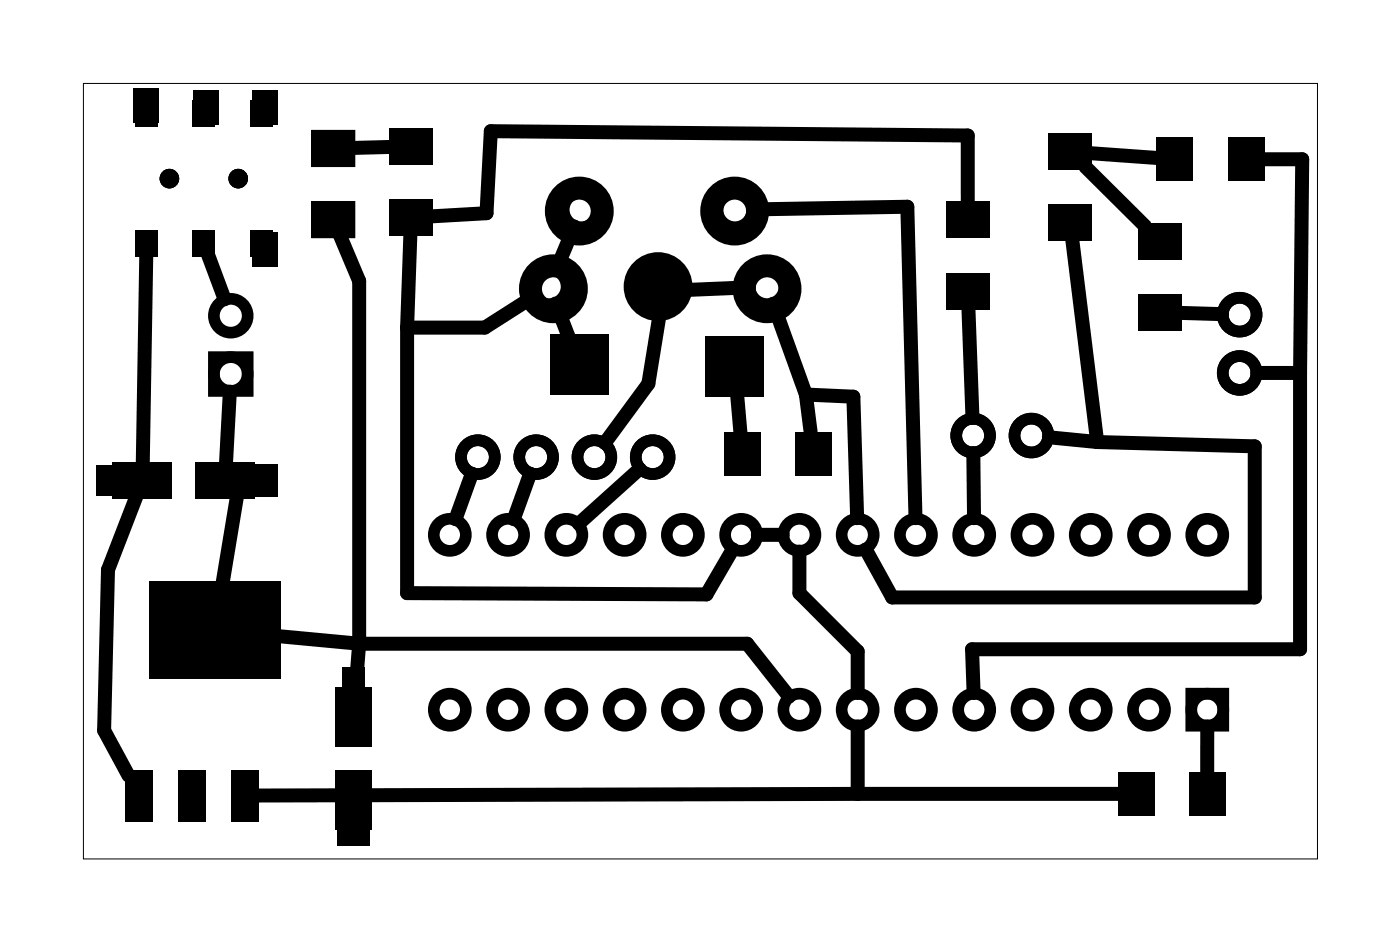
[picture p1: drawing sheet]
<svg xmlns="http://www.w3.org/2000/svg" width="61mm" height="41mm" viewBox="0 0 61 41" stroke-linecap="round" stroke-linejoin="round" font-family="sans-serif">
<path d="M3.6 3.6h53.8v33.8h-53.8z" fill="none" stroke="#000" stroke-width=".04"/>
<g fill="#000">
<path d="M5.8 3.8h1.1v1.6h-1.1zM5.9 4.4h1v1.1h-1zM5.9 10h1v1.2h-1zM8.4 4.4h1v1.1h-1zM8.4 10h1v1.2h-1zM8.5 3.9h1v1.5h-1zM10.9 4.4h1v1.1h-1zM10.9 10h1v1.2h-1zM11 3.9h1.1v1.5h-1.1zM11 10.1h1.1v1.5h-1.1zM13.6 5.7h1.9v1.6h-1.9zM13.6 8.8h1.9v1.6h-1.9z"/>
<path d="M17 8.7h1.9v1.6h-1.9zM17 5.6h1.9v1.6h-1.9zM24 14.6h2.5v2.6h-2.5zM31.6 18.8h1.6v1.9h-1.6zM30.8 14.7h2.5v2.6h-2.5zM34.7 18.8h1.6v1.9h-1.6zM41.2 8.8h1.9v1.6h-1.9zM41.2 11.9h1.9v1.6h-1.9zM45.7 8.9h1.9v1.6h-1.9zM45.7 5.8h1.9v1.6h-1.9zM49.6 12.8h1.9v1.6h-1.9zM49.6 9.7h1.9v1.6h-1.9z"/>
<path d="M50.4 6h1.6v1.9h-1.6zM53.5 6h1.6v1.9h-1.6zM4.2 20.3h2.9v1.3h-2.9zM4.9 20.1h2.6v1.6h-2.6zM5.5 33.6h1.2v2.2h-1.2zM6.6 27.4h3.6v2.2h-3.6zM7.8 33.6h1.2v2.2h-1.2zM8.5 20.1h2.6v1.6h-2.6zM8.8 20.2h3.3v1.5h-3.3zM10.1 33.6h1.2v2.2h-1.2zM6.5 25.3h5.7v4.3h-5.7zM14.6 33.5h1.6v2.6h-1.6z"/>
<path d="M14.6 29.9h1.6v2.6h-1.6zM14.9 29.1h1v2.7h-1zM14.7 33.5h1.4v3.3h-1.4zM48.7 33.6h1.6v1.9h-1.6zM51.8 33.6h1.6v1.9h-1.6z"/>
<path d="M13.6 5.7h1.9v1.6h-1.9zM13.6 5.7v1.6h1.9v-1.6z"/>
<path d="M13.6 8.8h1.9v1.6h-1.9zM13.6 8.8v1.6h1.9v-1.6z"/>
</g>
<g fill="none" stroke="#000" stroke-width="1" stroke-linecap="butt">
<circle cx="24.1" cy="12.6" r="1"/>
<circle cx="25.3" cy="9.2" r="1"/>
<circle cx="32" cy="9.2" r="1"/>
<circle cx="33.4" cy="12.6" r="1"/>
</g>
<g fill="none" stroke="#000" stroke-width=".51">
<path d="M9.3 15.6h1.5v1.4h-1.5zM51.9 30.2h1.4v1.4h-1.4z"/>
<circle cx="10.1" cy="13.8" r=".74"/>
<circle cx="10.1" cy="16.3" r=".74"/>
<circle cx="20.8" cy="19.9" r=".74"/>
<circle cx="23.4" cy="19.9" r=".74"/>
<circle cx="25.9" cy="19.9" r=".74"/>
<circle cx="28.5" cy="19.9" r=".74"/>
<circle cx="42.4" cy="19" r=".74"/>
<circle cx="45" cy="19" r=".74"/>
<circle cx="54" cy="16.3" r=".74"/>
<circle cx="54" cy="13.7" r=".74"/>
<circle cx="19.6" cy="30.9" r=".7"/>
<circle cx="19.6" cy="23.3" r=".7"/>
<circle cx="22.1" cy="30.9" r=".7"/>
<circle cx="22.1" cy="23.3" r=".7"/>
<circle cx="24.7" cy="30.9" r=".7"/>
<circle cx="24.7" cy="23.3" r=".7"/>
<circle cx="27.2" cy="30.9" r=".7"/>
<circle cx="27.2" cy="23.3" r=".7"/>
<circle cx="29.8" cy="30.9" r=".7"/>
<circle cx="29.8" cy="23.3" r=".7"/>
<circle cx="32.3" cy="30.9" r=".7"/>
<circle cx="32.3" cy="23.3" r=".7"/>
<circle cx="34.8" cy="30.9" r=".7"/>
<circle cx="34.8" cy="23.3" r=".7"/>
<circle cx="37.4" cy="30.9" r=".7"/>
<circle cx="37.4" cy="23.3" r=".7"/>
<circle cx="39.9" cy="30.9" r=".7"/>
<circle cx="39.9" cy="23.3" r=".7"/>
<circle cx="42.5" cy="30.9" r=".7"/>
<circle cx="42.5" cy="23.3" r=".7"/>
<circle cx="45" cy="30.9" r=".7"/>
<circle cx="45" cy="23.3" r=".7"/>
<circle cx="47.5" cy="30.9" r=".7"/>
<circle cx="47.5" cy="23.3" r=".7"/>
<circle cx="50.1" cy="30.9" r=".7"/>
<circle cx="50.1" cy="23.3" r=".7"/>
<circle cx="52.6" cy="30.9" r=".7"/>
<circle cx="52.6" cy="23.3" r=".7"/>
</g>
<g fill="#000">
<circle cx="7.4" cy="7.8" r=".43"/>
<circle cx="10.4" cy="7.8" r=".43"/>
<circle cx="28.7" cy="12.5" r="1.5"/>
</g>
<g fill="none" stroke="#000" stroke-width=".25">
<circle cx="23.9" cy="12.5" r=".64"/>
<circle cx="25.3" cy="15.8" r=".64"/>
<circle cx="25.3" cy="9.1" r=".64"/>
<circle cx="32" cy="15.8" r=".64"/>
<circle cx="32" cy="9.1" r=".64"/>
<circle cx="33.4" cy="12.5" r=".64"/>
</g>
<g fill="none" stroke="#000" stroke-width=".61">
<path d="M6.4 11l-.2 9.3M9 11l.8 2M10 17.1l-.2 3.2M14.8 10.2l.9 2v15.9M17.1 6.4h-1.8M17.7 14.3v11.5l13.1 .1 1.1-2M17.9 10.1l-.2 4.2M23.3 12.9l-2.2 1.4h-3.4M24.2 13.2l.6 1.5M25 9.9l-.8 1.9M32.1 17.1l.2 1.9M32.6 12.5l-3.7 .2-.6 4-1.9 2.6"/>
<path d="M32.8 9.1l6.8-.1 .3 13.6M33.7 13.2l1.4 4M35.1 17.2l2.1 .1 .2 5.3M35.1 17.2l.3 1.8M42.2 8.9v-3l-20.8-.2-.2 3.6-2.5 .1M42.2 13.3l.2 4.9M42.4 19.7l.1 2.9M45.7 19.1l2.1 .2M46.7 10.4l1.1 8.9M47.3 7.3l2.6 2.6M47.5 6.7l3.1 .2M47.8 19.3l6.9 .2v6.5h-15.8l-1.2-2.1"/>
<path d="M51.4 13.6l1.9 .1M54.8 16.3h1.9M55 6.9h1.8l-.1 9.4M56.7 16.3v12h-14.3v1.9M6 21.6l-1.3 3.2-.2 7 1.1 2M9.8 20.9h.6M10.4 21.5l-.7 4M12.1 27.7l3.6 .4M15.7 28.1l-.2 2M15.7 28.1h16.9l1.8 2.3M20.6 20.6l-.7 2M23.1 20.6l-.7 2"/>
<path d="M27.9 20.4l-2.7 2.4M33 23.3h1.1M34.8 24v1.8l2.6 2.6v1.8M37.4 34.6l-26.2 .1M37.4 31.7v2.9M48.9 34.6h-11.5M52.6 31.7v2.1"/>
</g>
</svg>
